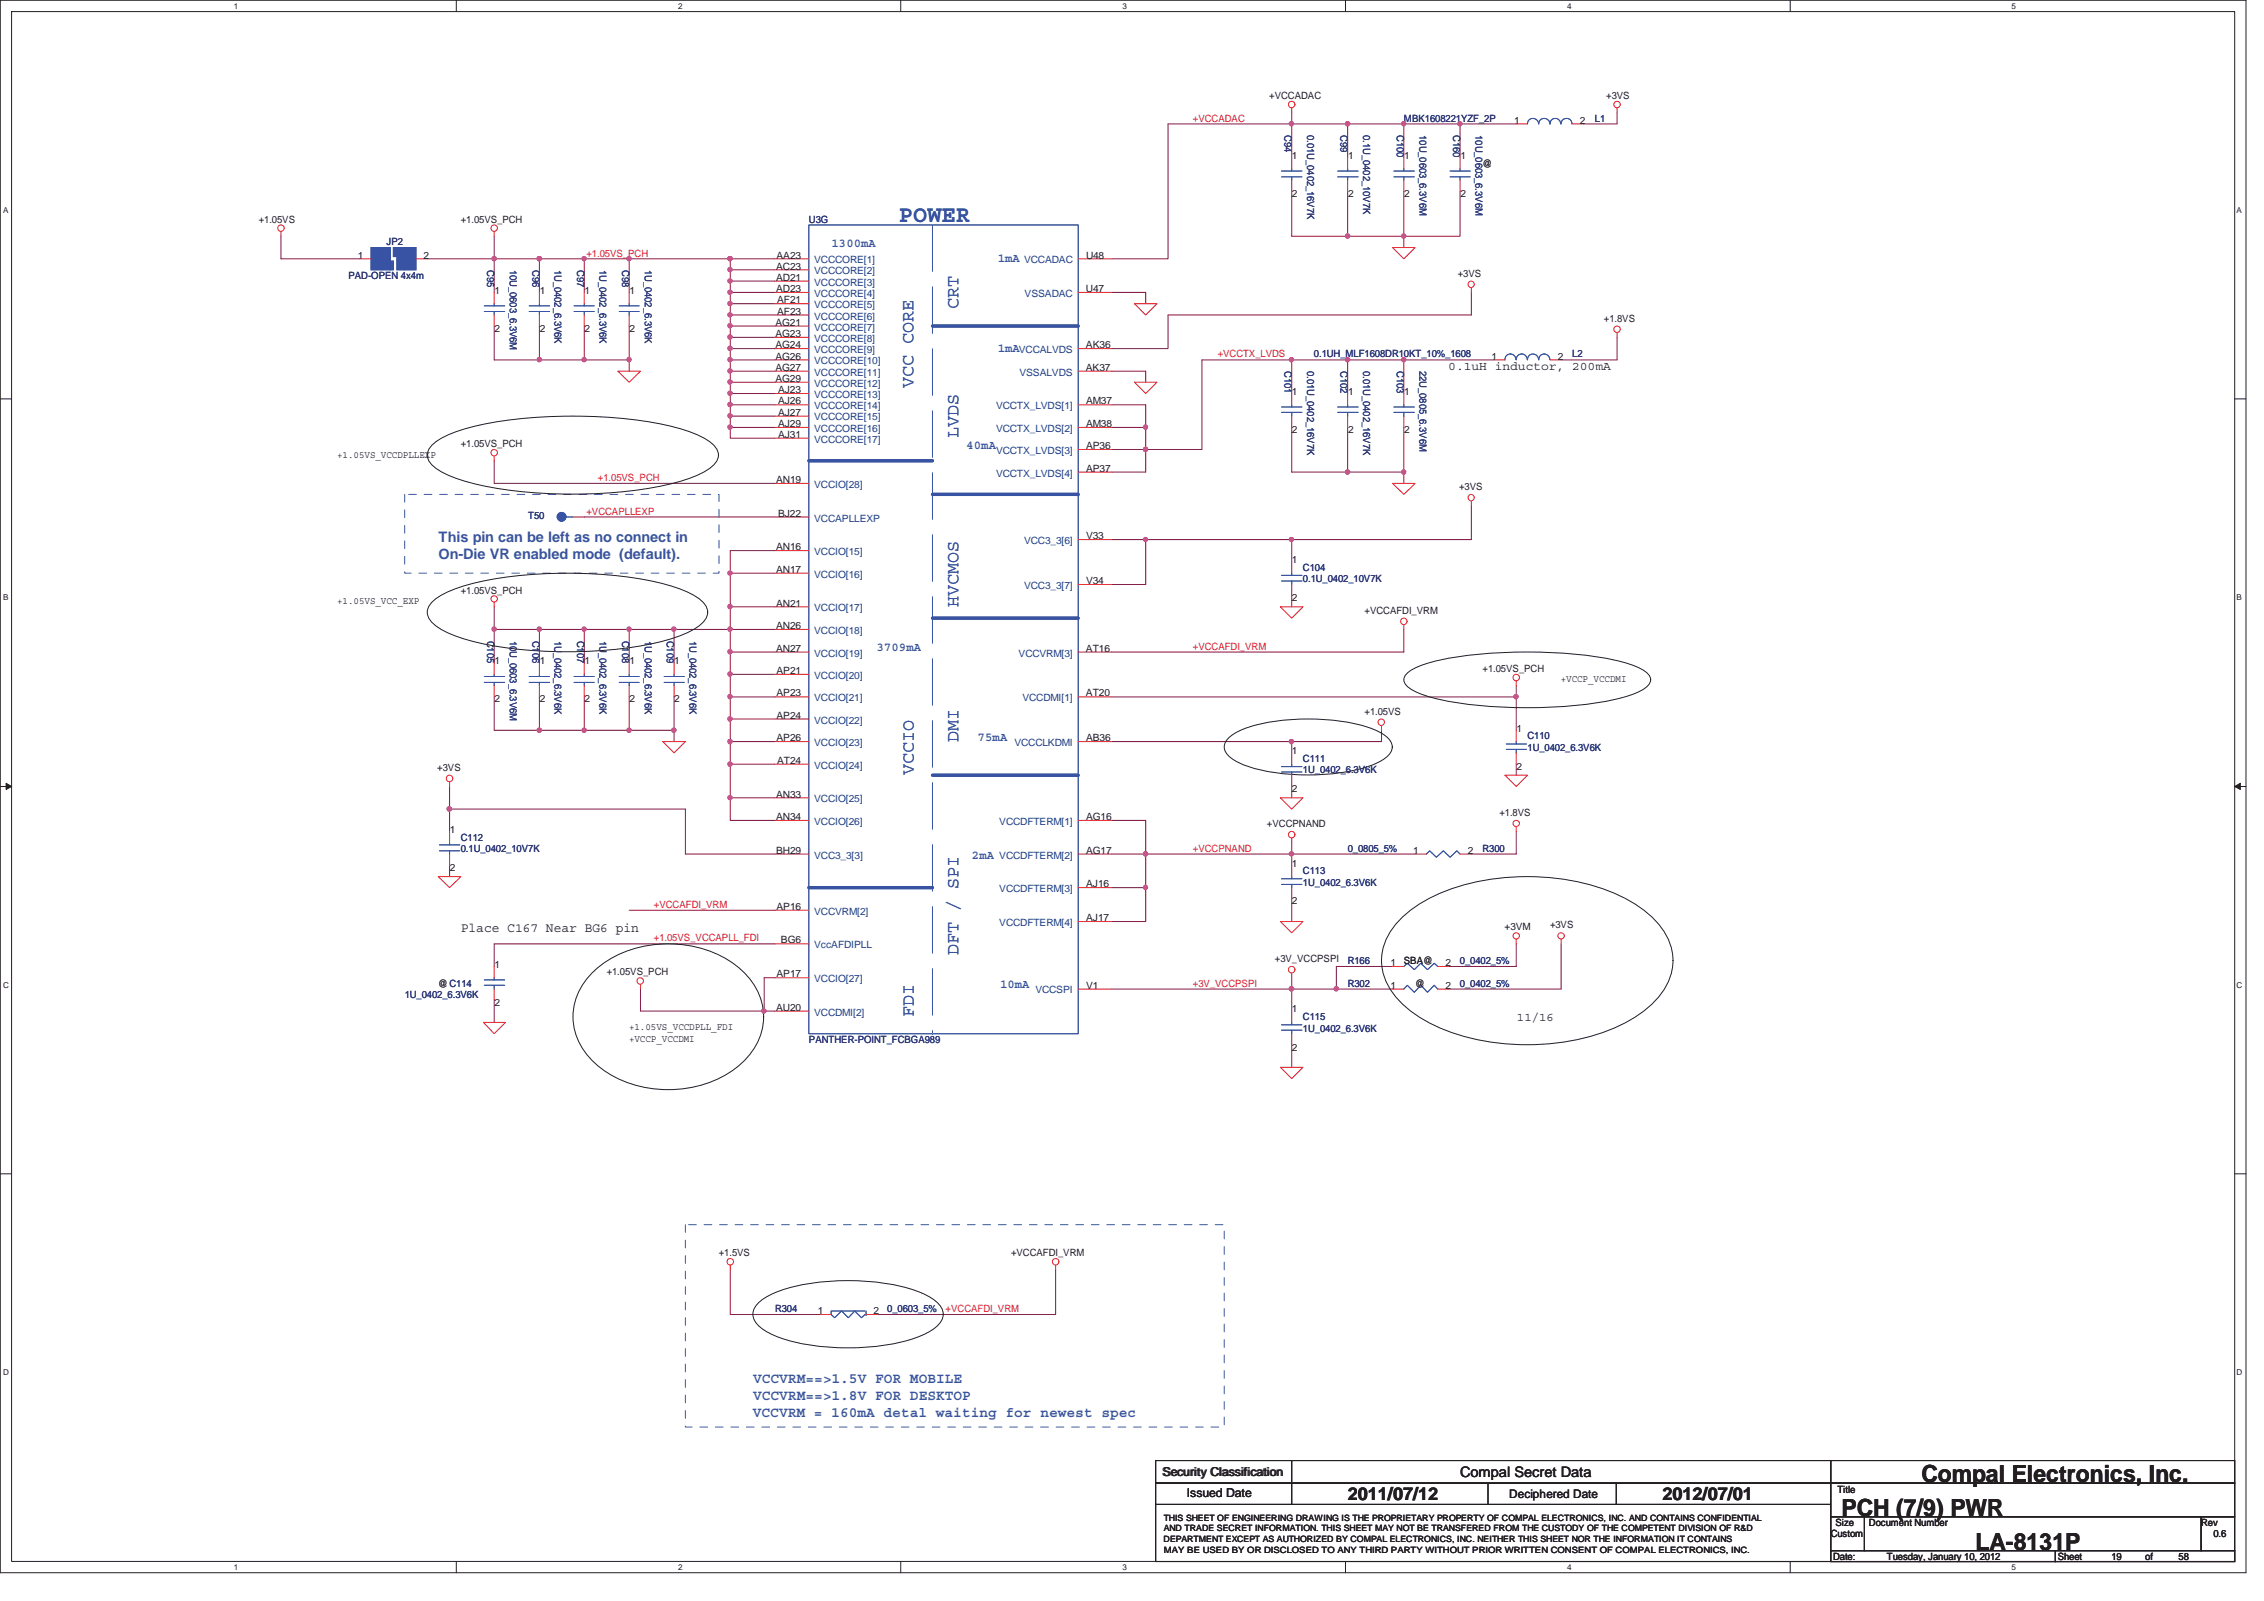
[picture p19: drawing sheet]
<svg xmlns="http://www.w3.org/2000/svg" width="297mm" height="210mm" viewBox="0 0 297 210" stroke-linecap="round" stroke-linejoin="round" font-family="sans-serif">
<defs><g id="words">
<text font-size="3.1" fill="#3953a4" x="117.9" y="29.2">POWER</text>
<g font-size="3.1" fill="#231f20">
<text x="252.1" y="194.4">Compal Electronics, Inc.</text>
<text x="241.6" y="198.9">PCH (7/9) PWR</text>
<text x="259.2" y="203.3">LA-8131P</text>
</g>
<g font-size="2.3" fill="#3953a4">
<text x="125.8" y="40.6" transform="rotate(-90 125.8 40.6)">CRT</text>
<text x="119.9" y="50.9" transform="rotate(-90 119.9 50.9)">VCC CORE</text>
<text x="125.8" y="57.5" transform="rotate(-90 125.8 57.5)">LVDS</text>
<text x="125.8" y="79.6" transform="rotate(-90 125.8 79.6)">HVCMOS</text>
<text x="119.9" y="101.7" transform="rotate(-90 119.9 101.7)">VCCIO</text>
<text x="125.8" y="97.3" transform="rotate(-90 125.8 97.3)">DMI</text>
<text x="125.8" y="125.3" transform="rotate(-90 125.8 125.3)">DFT / SPI</text>
<text x="119.9" y="133.4" transform="rotate(-90 119.9 133.4)">FDI</text>
</g>
<g font-size="2.3" fill="#231f20">
<text x="176.8" y="196.7">2011/07/12</text>
<text x="218.1" y="196.7">2012/07/01</text>
</g>
<g font-size="1.9" fill="#3953a4">
<text x="57.5" y="71.1">This pin can be left as no connect in</text>
<text x="57.5" y="73.4">On-Die VR enabled mode (default).</text>
<text x="98.8" y="185.8">VCCVRM = 160mA detal waiting for newest spec</text>
<text x="98.8" y="181.4">VCCVRM==&gt;1.5V FOR MOBILE</text>
<text x="98.8" y="183.6">VCCVRM==&gt;1.8V FOR DESKTOP</text>
</g>
<text font-size="1.9" fill="#231f20" x="191.6" y="193.7">Compal Secret Data</text>
<text font-size="1.7" fill="#231f20" x="60.5" y="122.2">Place C167 Near BG6 pin</text>
<g font-size="1.6" fill="#3953a4">
<text x="109.1" y="32.3">1300mA</text>
<text x="130.9" y="34.4">1mA</text>
<text x="130.9" y="46.2">1mA</text>
<text x="126.8" y="58.9">40mA</text>
<text x="115" y="85.4">3709mA</text>
<text x="128.3" y="97.2">75mA</text>
<text x="127.5" y="112.7">2mA</text>
<text x="131.2" y="129.6">10mA</text>
</g>
<g font-size="1.6" fill="#231f20">
<text x="190" y="48.5">0.1uH inductor, 200mA</text>
<text x="199" y="133.9">11/16</text>
<text x="152.5" y="193.6">Security Classification</text>
<text x="155.7" y="196.4">Issued Date</text>
<text x="198" y="196.5">Deciphered Date</text>
</g>
<g font-size="1.3" fill="#ed2024">
<text x="156.5" y="16">+VCCADAC</text>
<text x="76.9" y="33.7">+1.05VS_PCH</text>
<text x="159.8" y="46.9">+VCCTX_LVDS</text>
<text x="78.5" y="63.1">+1.05VS_PCH</text>
<text x="76.9" y="67.5">+VCCAPLLEXP</text>
<text x="156.5" y="85.2">+VCCAFDI_VRM</text>
<text x="156.5" y="111.7">+VCCPNAND</text>
<text x="85.8" y="119.1">+VCCAFDI_VRM</text>
<text x="85.8" y="123.5">+1.05VS_VCCAPLL_FDI</text>
<text x="156.5" y="129.4">+3V_VCCPSPI</text>
<text x="124.1" y="172.1">+VCCAFDI_VRM</text>
</g>
<g font-size="1.3" fill="#231f20">
<text x="166.5" y="13">+VCCADAC</text>
<text x="198.7" y="16.2">1</text>
<text x="207.3" y="16.2">2</text>
<text x="210.7" y="13">+3VS</text>
<text x="169.5" y="20.8">1</text>
<text x="176.9" y="20.8">1</text>
<text x="184.2" y="20.8">1</text>
<text x="191.6" y="20.8">1</text>
<text x="194.5" y="21.8">@</text>
<text x="33.9" y="29.2">+1.05VS</text>
<text x="60.5" y="29.2">+1.05VS_PCH</text>
<text x="169.5" y="25.8">2</text>
<text x="176.9" y="25.8">2</text>
<text x="184.2" y="25.8">2</text>
<text x="191.6" y="25.8">2</text>
<text x="47" y="33.9">1</text>
<text x="55.6" y="33.9">2</text>
<text x="101.8" y="35.4">AC23</text>
<text x="101.9" y="33.9">AA23</text>
<text x="142.5" y="33.9">U48</text>
<text x="64.9" y="38.5">1</text>
<text x="70.8" y="38.5">1</text>
<text x="76.7" y="38.5">1</text>
<text x="82.6" y="38.5">1</text>
<text x="101.8" y="36.8">AD21</text>
<text x="101.8" y="38.3">AD23</text>
<text x="102" y="39.8">AF21</text>
<text x="102" y="41.3">AF23</text>
<text x="142.5" y="38.3">U47</text>
<text x="191.3" y="36.3">+3VS</text>
<text x="64.9" y="43.5">2</text>
<text x="70.8" y="43.5">2</text>
<text x="76.7" y="43.5">2</text>
<text x="82.6" y="43.5">2</text>
<text x="101.7" y="42.7">AG21</text>
<text x="101.7" y="44.2">AG23</text>
<text x="101.7" y="45.7">AG24</text>
<text x="101.7" y="47.2">AG26</text>
<text x="142.5" y="45.7">AK36</text>
<text x="195.7" y="47.2">1</text>
<text x="204.4" y="47.2">2</text>
<text x="210.4" y="42.2">+1.8VS</text>
<text x="101.7" y="48.7">AG27</text>
<text x="101.7" y="50.1">AG29</text>
<text x="102.1" y="51.5">AJ23</text>
<text x="102.1" y="53">AJ26</text>
<text x="142.5" y="48.7">AK37</text>
<text x="142.5" y="53">AM37</text>
<text x="169.5" y="51.8">1</text>
<text x="176.9" y="51.8">1</text>
<text x="184.2" y="51.8">1</text>
<text x="60.5" y="58.7">+1.05VS_PCH</text>
<text x="102.1" y="54.5">AJ27</text>
<text x="102.1" y="56">AJ29</text>
<text x="102.1" y="57.4">AJ31</text>
<text x="142.5" y="56">AM38</text>
<text x="142.5" y="58.9">AP36</text>
<text x="169.5" y="56.8">2</text>
<text x="176.9" y="56.8">2</text>
<text x="184.2" y="56.8">2</text>
<text x="44.2" y="60">+1.05VS_VCCDPLLEXP</text>
<text x="101.8" y="63.4">AN19</text>
<text x="142.5" y="61.9">AP37</text>
<text x="191.4" y="64.3">+3VS</text>
<text x="102.1" y="67.8">BJ22</text>
<text x="142.5" y="70.7">V33</text>
<text x="60.5" y="77.9">+1.05VS_PCH</text>
<text x="101.8" y="72.2">AN16</text>
<text x="101.8" y="75.1">AN17</text>
<text x="142.5" y="76.6">V34</text>
<text x="169.5" y="73.9">1</text>
<text x="44.2" y="79.2">+1.05VS_VCC_EXP</text>
<text x="101.8" y="79.6">AN21</text>
<text x="101.8" y="82.5">AN26</text>
<text x="169.5" y="78.8">2</text>
<text x="179" y="80.5">+VCCAFDI_VRM</text>
<text x="64.9" y="87.1">1</text>
<text x="70.8" y="87.1">1</text>
<text x="76.7" y="87.1">1</text>
<text x="82.6" y="87.1">1</text>
<text x="88.5" y="87.1">1</text>
<text x="101.8" y="85.5">AN27</text>
<text x="101.9" y="88.4">AP21</text>
<text x="142.5" y="85.5">AT16</text>
<text x="194.5" y="88.1">+1.05VS_PCH</text>
<text x="204.8" y="89.5">+VCCP_VCCDMI</text>
<text x="64.9" y="92.1">2</text>
<text x="70.8" y="92.1">2</text>
<text x="76.7" y="92.1">2</text>
<text x="82.6" y="92.1">2</text>
<text x="88.5" y="92.1">2</text>
<text x="101.9" y="91.3">AP23</text>
<text x="101.9" y="94.3">AP24</text>
<text x="142.5" y="91.3">AT20</text>
<text x="179" y="93.8">+1.05VS</text>
<text x="199" y="96">1</text>
<text x="57.4" y="101.1">+3VS</text>
<text x="101.9" y="97.2">AP26</text>
<text x="102" y="100.2">AT24</text>
<text x="142.5" y="97.2">AB36</text>
<text x="169.5" y="98.9">1</text>
<text x="199" y="101">2</text>
<text x="101.8" y="104.6">AN33</text>
<text x="101.8" y="107.6">AN34</text>
<text x="142.5" y="107.6">AG16</text>
<text x="169.5" y="103.9">2</text>
<text x="196.7" y="107">+1.8VS</text>
<text x="59" y="109.2">1</text>
<text x="101.8" y="112">BH29</text>
<text x="142.5" y="112">AG17</text>
<text x="166.2" y="108.5">+VCCPNAND</text>
<text x="169.5" y="113.7">1</text>
<text x="185.4" y="112">1</text>
<text x="192.6" y="112">2</text>
<text x="59" y="114.2">2</text>
<text x="101.9" y="119.3">AP16</text>
<text x="142.5" y="116.4">AJ16</text>
<text x="169.5" y="118.6">2</text>
<text x="102.5" y="123.7">BG6</text>
<text x="142.5" y="120.8">AJ17</text>
<text x="197.4" y="122">+3VM</text>
<text x="203.4" y="121.7">+3VS</text>
<text x="57.5" y="129.4">@C114</text>
<text x="64.9" y="126.9">1</text>
<text x="64.9" y="131.9">2</text>
<text x="79.6" y="127.9">+1.05VS_PCH</text>
<text x="101.9" y="128.2">AP17</text>
<text x="142.5" y="129.6">V1</text>
<text x="167.3" y="126.2">+3V_VCCPSPI</text>
<text x="182.4" y="126.7">1</text>
<text x="182.4" y="129.6">1</text>
<text x="184.2" y="126.4">SBA@</text>
<text x="185.7" y="129.4">@</text>
<text x="189.6" y="126.7">2</text>
<text x="189.6" y="129.6">2</text>
<text x="82.5" y="135.1">+1.05VS_VCCDPLL_FDI</text>
<text x="82.5" y="136.6">+VCCP_VCCDMI</text>
<text x="101.8" y="132.6">AU20</text>
<text x="169.5" y="132.8">1</text>
<text x="169.5" y="137.8">2</text>
<text x="94.3" y="164.8">+1.5VS</text>
<text x="132.6" y="164.8">+VCCAFDI_VRM</text>
<text x="107.3" y="172.4">1</text>
<text x="114.6" y="172.4">2</text>
<text x="241.1" y="195.8">Title</text>
<text x="240.2" y="201.6">Custom</text>
<text x="240.8" y="200.1">Size</text>
<text x="245.2" y="200.1">Document Number</text>
<text x="288.8" y="200.1">Rev</text>
<text x="290.4" y="201.6">0.6</text>
<text x="240.5" y="204.6">Date:</text>
<text x="247.6" y="204.5">Tuesday, January 10, 2012</text>
<text x="270" y="204.6">Sheet</text>
<text x="277" y="204.5">19</text>
<text x="281.4" y="204.5">of</text>
<text x="285.8" y="204.5">58</text>
</g>
<g font-size="1.3" fill="#282973">
<text x="168.5" y="17.7" transform="rotate(90 168.5 17.7)">C94</text>
<text x="171.5" y="17.7" transform="rotate(90 171.5 17.7)">0.01U_0402_16V7K</text>
<text x="175.9" y="17.7" transform="rotate(90 175.9 17.7)">C99</text>
<text x="178.9" y="17.7" transform="rotate(90 178.9 17.7)">0.1U_0402_10V7K</text>
<text x="183.3" y="17.7" transform="rotate(90 183.3 17.7)">C100</text>
<text x="184.2" y="16">MBK1608221YZF_2P</text>
<text x="186.2" y="17.7" transform="rotate(90 186.2 17.7)">10U_0603_6.3V6M</text>
<text x="190.6" y="17.7" transform="rotate(90 190.6 17.7)">C160</text>
<text x="193.6" y="17.7" transform="rotate(90 193.6 17.7)">10U_0603_6.3V6M</text>
<text x="209.3" y="16">L1</text>
<text x="106.1" y="29.2">U3G</text>
<text x="50.7" y="32.2">JP2</text>
<text x="63.9" y="35.4" transform="rotate(90 63.9 35.4)">C95</text>
<text x="66.9" y="35.4" transform="rotate(90 66.9 35.4)">10U_0603_6.3V6M</text>
<text x="69.8" y="35.4" transform="rotate(90 69.8 35.4)">C96</text>
<text x="72.8" y="35.4" transform="rotate(90 72.8 35.4)">1U_0402_6.3V6K</text>
<text x="75.7" y="35.4" transform="rotate(90 75.7 35.4)">C97</text>
<text x="78.7" y="35.4" transform="rotate(90 78.7 35.4)">1U_0402_6.3V6K</text>
<text x="81.6" y="35.4" transform="rotate(90 81.6 35.4)">C98</text>
<text x="84.6" y="35.4" transform="rotate(90 84.6 35.4)">1U_0402_6.3V6K</text>
<text x="45.7" y="36.6">PAD-OPEN 4x4m</text>
<text x="172.4" y="46.9">0.1UH_MLF1608DR10KT_10%_1608</text>
<text x="206.3" y="46.9">L2</text>
<text x="168.5" y="48.7" transform="rotate(90 168.5 48.7)">C101</text>
<text x="171.5" y="48.7" transform="rotate(90 171.5 48.7)">0.01U_0402_16V7K</text>
<text x="175.9" y="48.7" transform="rotate(90 175.9 48.7)">C102</text>
<text x="178.9" y="48.7" transform="rotate(90 178.9 48.7)">0.01U_0402_16V7K</text>
<text x="183.3" y="48.7" transform="rotate(90 183.3 48.7)">C103</text>
<text x="186.2" y="48.7" transform="rotate(90 186.2 48.7)">22U_0805_6.3V6M</text>
<text x="69.3" y="68.1">T50</text>
<text x="171" y="74.9">C104</text>
<text x="171" y="76.4">0.1U_0402_10V7K</text>
<text x="63.9" y="84" transform="rotate(90 63.9 84)">C105</text>
<text x="66.9" y="84" transform="rotate(90 66.9 84)">10U_0603_6.3V6M</text>
<text x="69.8" y="84" transform="rotate(90 69.8 84)">C106</text>
<text x="72.8" y="84" transform="rotate(90 72.8 84)">1U_0402_6.3V6K</text>
<text x="75.7" y="84" transform="rotate(90 75.7 84)">C107</text>
<text x="78.7" y="84" transform="rotate(90 78.7 84)">1U_0402_6.3V6K</text>
<text x="81.6" y="84" transform="rotate(90 81.6 84)">C108</text>
<text x="84.6" y="84" transform="rotate(90 84.6 84)">1U_0402_6.3V6K</text>
<text x="87.5" y="84" transform="rotate(90 87.5 84)">C109</text>
<text x="90.5" y="84" transform="rotate(90 90.5 84)">1U_0402_6.3V6K</text>
<text x="171" y="99.9">C111</text>
<text x="171" y="101.4">1U_0402_6.3V6K</text>
<text x="200.4" y="97">C110</text>
<text x="200.4" y="98.5">1U_0402_6.3V6K</text>
<text x="60.5" y="110.2">C112</text>
<text x="60.5" y="111.7">0.1U_0402_10V7K</text>
<text x="176.8" y="111.7">0_0805_5%</text>
<text x="194.5" y="111.7">R300</text>
<text x="171" y="114.7">C113</text>
<text x="171" y="116.2">1U_0402_6.3V6K</text>
<text x="53.1" y="130.9">1U_0402_6.3V6K</text>
<text x="176.8" y="126.4">R166</text>
<text x="176.8" y="129.4">R302</text>
<text x="191.5" y="126.4">0_0402_5%</text>
<text x="191.5" y="129.4">0_0402_5%</text>
<text x="106.1" y="136.8">PANTHER-POINT_FCBGA989</text>
<text x="171" y="133.8">C115</text>
<text x="171" y="135.3">1U_0402_6.3V6K</text>
<text x="101.7" y="172.1">R304</text>
<text x="116.4" y="172.1">0_0603_5%</text>
</g>
<g font-size="1.3" fill="#1d437e">
<text x="106.8" y="34.5">VCCCORE[1]</text>
<text x="106.8" y="36">VCCCORE[2]</text>
<text x="134.4" y="34.5">VCCADAC</text>
<text x="106.8" y="37.5">VCCCORE[3]</text>
<text x="106.8" y="39">VCCCORE[4]</text>
<text x="106.8" y="40.4">VCCCORE[5]</text>
<text x="106.8" y="41.9">VCCCORE[6]</text>
<text x="134.4" y="39">VSSADAC</text>
<text x="106.8" y="43.4">VCCCORE[7]</text>
<text x="106.8" y="44.8">VCCCORE[8]</text>
<text x="106.8" y="46.3">VCCCORE[9]</text>
<text x="106.8" y="47.8">VCCCORE[10]</text>
<text x="133.7" y="46.3">VCCALVDS</text>
<text x="106.8" y="49.3">VCCCORE[11]</text>
<text x="106.8" y="50.7">VCCCORE[12]</text>
<text x="106.8" y="52.2">VCCCORE[13]</text>
<text x="106.8" y="53.7">VCCCORE[14]</text>
<text x="130.7" y="53.7">VCCTX_LVDS[1]</text>
<text x="133.7" y="49.3">VSSALVDS</text>
<text x="106.8" y="55.1">VCCCORE[15]</text>
<text x="106.8" y="56.6">VCCCORE[16]</text>
<text x="106.8" y="58.1">VCCCORE[17]</text>
<text x="130.7" y="56.6">VCCTX_LVDS[2]</text>
<text x="130.7" y="59.6">VCCTX_LVDS[3]</text>
<text x="106.8" y="64">VCCIO[28]</text>
<text x="130.7" y="62.5">VCCTX_LVDS[4]</text>
<text x="106.8" y="68.4">VCCAPLLEXP</text>
<text x="134.4" y="71.4">VCC3_3[6]</text>
<text x="106.8" y="72.8">VCCIO[15]</text>
<text x="106.8" y="75.8">VCCIO[16]</text>
<text x="134.4" y="77.3">VCC3_3[7]</text>
<text x="106.8" y="80.2">VCCIO[17]</text>
<text x="106.8" y="83.2">VCCIO[18]</text>
<text x="106.8" y="86.1">VCCIO[19]</text>
<text x="106.8" y="89">VCCIO[20]</text>
<text x="133.6" y="86.1">VCCVRM[3]</text>
<text x="106.8" y="92">VCCIO[21]</text>
<text x="106.8" y="94.9">VCCIO[22]</text>
<text x="134.1" y="92">VCCDMI[1]</text>
<text x="106.8" y="97.9">VCCIO[23]</text>
<text x="106.8" y="100.8">VCCIO[24]</text>
<text x="133.1" y="97.9">VCCCLKDMI</text>
<text x="106.8" y="105.2">VCCIO[25]</text>
<text x="106.8" y="112.6">VCC3_3[3]</text>
<text x="106.8" y="108.2">VCCIO[26]</text>
<text x="131.1" y="112.6">VCCDFTERM[2]</text>
<text x="131.1" y="108.2">VCCDFTERM[1]</text>
<text x="106.8" y="120">VCCVRM[2]</text>
<text x="131.1" y="117">VCCDFTERM[3]</text>
<text x="106.8" y="124.4">VccAFDIPLL</text>
<text x="131.1" y="121.5">VCCDFTERM[4]</text>
<text x="106.8" y="128.8">VCCIO[27]</text>
<text x="135.8" y="130.3">VCCSPI</text>
<text x="106.8" y="133.2">VCCDMI[2]</text>
</g>
<g font-size="1.1" fill="#231f20">
<text x="30.7" y="1.2">1</text>
<text x="89" y="1.2">2</text>
<text x="147.3" y="1.2">3</text>
<text x="205.6" y="1.2">4</text>
<text x="263.9" y="1.2">5</text>
<text x=".4" y="27.9">A</text>
<text x="293.4" y="27.9">A</text>
<text x=".4" y="78.7">B</text>
<text x="293.4" y="78.7">B</text>
<text x=".4" y="129.5">C</text>
<text x="293.4" y="129.5">C</text>
<text x=".4" y="180.3">D</text>
<text x="293.4" y="180.3">D</text>
<text x="152.7" y="202.2">DEPARTMENT EXCEPT AS AUTHORIZED BY COMPAL ELECTRONICS, INC. NEITHER THIS SHEET NOR THE INFORMATION IT CONTAINS</text>
<text x="152.7" y="200.8">AND TRADE SECRET INFORMATION. THIS SHEET MAY NOT BE TRANSFERED FROM THE CUSTODY OF THE COMPETENT DIVISION OF R&amp;D</text>
<text x="152.7" y="203.6">MAY BE USED BY OR DISCLOSED TO ANY THIRD PARTY WITHOUT PRIOR WRITTEN CONSENT OF COMPAL ELECTRONICS, INC.</text>
<text x="152.7" y="199.4">THIS SHEET OF ENGINEERING DRAWING IS THE PROPRIETARY PROPERTY OF COMPAL ELECTRONICS, INC. AND CONTAINS CONFIDENTIAL</text>
<text x="30.7" y="206">1</text>
<text x="89" y="206">2</text>
<text x="147.3" y="206">3</text>
<text x="205.6" y="206">4</text>
<text x="263.9" y="206">5</text>
</g>
</g></defs>
<path d="M0 0h294.7v206.3h-294.7zM1.5 1.5h291.7v203.3h-291.7z" fill="none" stroke="#231f20" stroke-width=".13"/>
<g fill="#fff">
<path d="M30.7 .2h.6v1.2h-.6z"/>
<path d="M30.7 205h.6v1.2h-.6z"/>
</g>
<path d="M59.9 0v1.5M59.9 204.8v1.5" fill="none" stroke="#231f20" stroke-width=".13"/>
<g fill="#fff">
<path d="M89 .2h.6v1.2h-.6z"/>
<path d="M89 205h.6v1.2h-.6z"/>
</g>
<path d="M118.2 0v1.5M118.2 204.8v1.5" fill="none" stroke="#231f20" stroke-width=".13"/>
<g fill="#fff">
<path d="M147.4 .2h.5v1.2h-.5z"/>
<path d="M147.4 205h.5v1.2h-.5z"/>
</g>
<path d="M176.5 0v1.5M176.5 204.8v1.5" fill="none" stroke="#231f20" stroke-width=".13"/>
<g fill="#fff">
<path d="M205.7 .2h.6v1.2h-.6z"/>
<path d="M205.7 205h.6v1.2h-.6z"/>
</g>
<path d="M234.9 0v1.5M234.9 204.8v1.5" fill="none" stroke="#231f20" stroke-width=".13"/>
<g fill="#fff">
<path d="M264 .2h.6v1.2h-.6z"/>
<path d="M264 205h.6v1.2h-.6z"/>
<path d="M.4 26.9h.7v1.2h-.7z"/>
<path d="M293.6 26.9h.7v1.2h-.7z"/>
<path d="M.4 77.7h.7v1.2h-.7z"/>
<path d="M293.6 77.7h.7v1.2h-.7z"/>
</g>
<path d="M0 52.3h1.5M293.2 52.3h1.5" fill="none" stroke="#231f20" stroke-width=".13"/>
<g fill="#fff">
<path d="M.4 128.6h.8v1.1h-.8z"/>
<path d="M293.6 128.6h.7v1.1h-.7z"/>
</g>
<path d="M0 103.2h1.5M293.2 103.2h1.5" fill="none" stroke="#231f20" stroke-width=".13"/>
<path d="M.8 102.7l.7 .5-.7 .3z" fill="#231f20"/>
<path d="M.8 102.7l.7 .5-.7 .3z" fill="none" stroke="#231f20" stroke-width=".13"/>
<path d="M293.2 103.2l.7-.5v.8z" fill="#231f20"/>
<path d="M293.2 103.2l.7-.5v.8z" fill="none" stroke="#231f20" stroke-width=".13"/>
<g fill="#fff">
<path d="M.4 179.4h.8v1.1h-.8z"/>
<path d="M293.6 179.4h.7v1.1h-.7z"/>
</g>
<path d="M0 154h1.5M293.2 154h1.5" fill="none" stroke="#231f20" stroke-width=".13"/>
<path d="M198.9 89.9v1.5h-53M190.1 129.7h14.7" fill="none" stroke="#7f1442" stroke-width=".13"/>
<circle cx="198.9" cy="91.4" r=".29" fill="#b9529f"/>
<circle cx="198.9" cy="91.4" r=".29" fill="none" stroke="#b9529f" stroke-width=".13"/>
<path d="M145.9 97.3h23.6" fill="none" stroke="#7f1442" stroke-width=".13"/>
<circle cx="169.4" cy="97.3" r=".29" fill="#b9529f"/>
<circle cx="169.4" cy="97.3" r=".29" fill="none" stroke="#b9529f" stroke-width=".13"/>
<path d="M145.9 38.4h4.4v1.4M145.9 48.7h4.4v1.4M145.9 53.1h4.4M145.9 56.1h4.4M193 66.3v4.5h-23.5M169.5 97.3v1.4M184.2 82.6v2.9h-38.3M198.9 91.4v4.4M169.5 128.2v1.5" fill="none" stroke="#7f1442" stroke-width=".13"/>
<circle cx="150.3" cy="56" r=".28" fill="#b9529f"/>
<circle cx="150.3" cy="56" r=".28" fill="none" stroke="#b9529f" stroke-width=".13"/>
<path d="M145.9 59h4.4M145.9 61.9h4.4" fill="none" stroke="#7f1442" stroke-width=".13"/>
<circle cx="150.3" cy="58.9" r=".29" fill="#b9529f"/>
<circle cx="150.3" cy="58.9" r=".29" fill="none" stroke="#b9529f" stroke-width=".13"/>
<path d="M145.9 70.8h4.4v5.9h-4.4M150.3 70.8h19.2" fill="none" stroke="#7f1442" stroke-width=".13"/>
<circle cx="169.4" cy="70.7" r=".28" fill="#b9529f"/>
<circle cx="169.4" cy="70.7" r=".28" fill="none" stroke="#b9529f" stroke-width=".13"/>
<circle cx="150.3" cy="70.7" r=".28" fill="#b9529f"/>
<circle cx="150.3" cy="70.7" r=".28" fill="none" stroke="#b9529f" stroke-width=".13"/>
<path d="M169.5 70.8v2.9M145.9 116.4h4.4M145.9 107.6h4.4v4.4h-4.4M145.9 129.7h23.6M145.9 120.9h4.4" fill="none" stroke="#7f1442" stroke-width=".13"/>
<circle cx="169.4" cy="129.7" r=".29" fill="#b9529f"/>
<circle cx="169.4" cy="129.7" r=".29" fill="none" stroke="#b9529f" stroke-width=".13"/>
<path d="M169.5 97.3h11.8M150.3 116.4v4.5M169.5 117.9v3M169.5 112v1.5M193 112h5.9M169.5 137.1v2.9M169.5 129.7v2.9" fill="none" stroke="#7f1442" stroke-width=".13"/>
<circle cx="150.3" cy="116.4" r=".28" fill="#b9529f"/>
<circle cx="150.3" cy="116.4" r=".28" fill="none" stroke="#b9529f" stroke-width=".13"/>
<path d="M150.3 112v4.4" fill="none" stroke="#7f1442" stroke-width=".13"/>
<circle cx="150.3" cy="112" r=".28" fill="#b9529f"/>
<circle cx="150.3" cy="112" r=".28" fill="none" stroke="#b9529f" stroke-width=".13"/>
<path d="M150.3 59h7.4M150.3 59v2.9M150.3 53.1v5.9M204.8 123.8v5.9" fill="none" stroke="#7f1442" stroke-width=".13"/>
<circle cx="150.3" cy="58.9" r=".29" fill="#b9529f"/>
<circle cx="150.3" cy="58.9" r=".29" fill="none" stroke="#b9529f" stroke-width=".13"/>
<path d="M176.8 16.3h7.4M181.3 95.8v1.5M198.9 109v3M95.8 166.5v5.9h11.8M138.5 166.5v5.9" fill="none" stroke="#7f1442" stroke-width=".13"/>
<circle cx="176.8" cy="16.2" r=".29" fill="#b9529f"/>
<circle cx="176.8" cy="16.2" r=".29" fill="none" stroke="#b9529f" stroke-width=".13"/>
<path d="M191.6 16.3h7.3" fill="none" stroke="#7f1442" stroke-width=".13"/>
<circle cx="191.5" cy="16.2" r=".28" fill="#b9529f"/>
<circle cx="191.5" cy="16.2" r=".28" fill="none" stroke="#b9529f" stroke-width=".13"/>
<path d="M169.5 16.3h7.3v4.4M184.2 16.3v4.4" fill="none" stroke="#7f1442" stroke-width=".13"/>
<circle cx="169.4" cy="16.2" r=".29" fill="#b9529f"/>
<circle cx="169.4" cy="16.2" r=".29" fill="none" stroke="#b9529f" stroke-width=".13"/>
<path d="M169.5 14.8v5.9M212.2 14.8v1.5h-4.4M169.5 25.1v5.9h7.3M176.8 25.1v5.9h7.4" fill="none" stroke="#7f1442" stroke-width=".13"/>
<circle cx="176.8" cy="31" r=".29" fill="#b9529f"/>
<circle cx="176.8" cy="31" r=".29" fill="none" stroke="#b9529f" stroke-width=".13"/>
<path d="M184.2 31v1.5" fill="none" stroke="#7f1442" stroke-width=".13"/>
<circle cx="184.2" cy="31" r=".28" fill="#b9529f"/>
<circle cx="184.2" cy="31" r=".28" fill="none" stroke="#b9529f" stroke-width=".13"/>
<path d="M169.5 16.3h-16.3v17.6h-7.3M184.2 25.1v5.9M193 38.4v2.9h-39.8v4.4h-7.3M184.2 47.2h11.8" fill="none" stroke="#7f1442" stroke-width=".13"/>
<circle cx="184.1" cy="47.2" r=".28" fill="#b9529f"/>
<circle cx="184.1" cy="47.2" r=".28" fill="none" stroke="#b9529f" stroke-width=".13"/>
<path d="M184.2 47.2v4.4M184.2 56.1v5.8" fill="none" stroke="#7f1442" stroke-width=".13"/>
<circle cx="184.1" cy="61.9" r=".29" fill="#b9529f"/>
<circle cx="184.1" cy="61.9" r=".29" fill="none" stroke="#b9529f" stroke-width=".13"/>
<path d="M176.8 47.2h7.4" fill="none" stroke="#7f1442" stroke-width=".13"/>
<circle cx="176.8" cy="47.2" r=".29" fill="#b9529f"/>
<circle cx="176.8" cy="47.2" r=".29" fill="none" stroke="#b9529f" stroke-width=".13"/>
<path d="M169.5 47.2h7.3v4.4" fill="none" stroke="#7f1442" stroke-width=".13"/>
<circle cx="169.4" cy="47.2" r=".29" fill="#b9529f"/>
<circle cx="169.4" cy="47.2" r=".29" fill="none" stroke="#b9529f" stroke-width=".13"/>
<path d="M169.5 56.1v5.8h14.7M169.5 51.6v-4.4h-11.8v11.8M212.2 44.2v3h-7.4" fill="none" stroke="#7f1442" stroke-width=".13"/>
<circle cx="176.8" cy="61.9" r=".3" fill="#b9529f"/>
<circle cx="176.8" cy="61.9" r=".3" fill="none" stroke="#b9529f" stroke-width=".13"/>
<path d="M176.8 56.1v5.8M169.5 78.1v1.5M169.5 103.2v1.4M169.5 112h16.2M198.9 100.2v1.5" fill="none" stroke="#7f1442" stroke-width=".13"/>
<circle cx="169.4" cy="112" r=".28" fill="#b9529f"/>
<circle cx="169.4" cy="112" r=".28" fill="none" stroke="#b9529f" stroke-width=".13"/>
<path d="M82.5 42.8v4.4M184.2 61.9v1.5M64.8 91.4v4.4M70.8 91.4v4.4M88.4 82.6h7.4M88.4 91.4v4.4M115.1 172.4h23.4" fill="none" stroke="#7f1442" stroke-width=".13"/>
<circle cx="88.4" cy="95.8" r=".29" fill="#b9529f"/>
<circle cx="88.4" cy="95.8" r=".29" fill="none" stroke="#b9529f" stroke-width=".13"/>
<path d="M82.5 82.6h5.9v4.4" fill="none" stroke="#7f1442" stroke-width=".13"/>
<circle cx="88.4" cy="82.5" r=".29" fill="#b9529f"/>
<circle cx="88.4" cy="82.5" r=".29" fill="none" stroke="#b9529f" stroke-width=".13"/>
<path d="M76.7 82.6h5.8v4.4" fill="none" stroke="#7f1442" stroke-width=".13"/>
<circle cx="82.5" cy="82.5" r=".28" fill="#b9529f"/>
<circle cx="82.5" cy="82.5" r=".28" fill="none" stroke="#b9529f" stroke-width=".13"/>
<path d="M70.8 82.6h5.9" fill="none" stroke="#7f1442" stroke-width=".13"/>
<circle cx="70.8" cy="82.5" r=".29" fill="#b9529f"/>
<circle cx="70.8" cy="82.5" r=".29" fill="none" stroke="#b9529f" stroke-width=".13"/>
<path d="M76.7 82.6v4.4" fill="none" stroke="#7f1442" stroke-width=".13"/>
<circle cx="76.6" cy="82.5" r=".28" fill="#b9529f"/>
<circle cx="76.6" cy="82.5" r=".28" fill="none" stroke="#b9529f" stroke-width=".13"/>
<path d="M64.8 82.6v4.4M70.8 82.6v4.4" fill="none" stroke="#7f1442" stroke-width=".13"/>
<circle cx="64.8" cy="82.5" r=".29" fill="#b9529f"/>
<circle cx="64.8" cy="82.5" r=".29" fill="none" stroke="#b9529f" stroke-width=".13"/>
<path d="M64.8 82.6h6M82.6 91.4v4.4h5.8" fill="none" stroke="#7f1442" stroke-width=".13"/>
<circle cx="82.5" cy="95.8" r=".29" fill="#b9529f"/>
<circle cx="82.5" cy="95.8" r=".29" fill="none" stroke="#b9529f" stroke-width=".13"/>
<path d="M70.8 95.8h5.9M76.7 91.4v4.4h5.8" fill="none" stroke="#7f1442" stroke-width=".13"/>
<circle cx="76.6" cy="95.8" r=".29" fill="#b9529f"/>
<circle cx="76.6" cy="95.8" r=".29" fill="none" stroke="#b9529f" stroke-width=".13"/>
<circle cx="70.8" cy="95.8" r=".3" fill="#b9529f"/>
<circle cx="70.8" cy="95.8" r=".3" fill="none" stroke="#b9529f" stroke-width=".13"/>
<path d="M64.8 95.8h6M88.4 95.8v1.5M59 106.1h30.9" fill="none" stroke="#7f1442" stroke-width=".13"/>
<circle cx="58.9" cy="106.1" r=".28" fill="#b9529f"/>
<circle cx="58.9" cy="106.1" r=".28" fill="none" stroke="#b9529f" stroke-width=".13"/>
<path d="M64.8 31v2.9h-8.7M64.8 60.4v3M59 103.2v5.8M89.9 106.1v5.9h11.8" fill="none" stroke="#7f1442" stroke-width=".13"/>
<circle cx="58.9" cy="106.1" r=".28" fill="#b9529f"/>
<circle cx="58.9" cy="106.1" r=".28" fill="none" stroke="#b9529f" stroke-width=".13"/>
<path d="M36.9 31v2.9h10.3M95.8 33.9h5.9M95.8 54.6h5.9M59 113.5v1.5" fill="none" stroke="#7f1442" stroke-width=".13"/>
<circle cx="95.8" cy="33.9" r=".29" fill="#b9529f"/>
<circle cx="95.8" cy="33.9" r=".29" fill="none" stroke="#b9529f" stroke-width=".13"/>
<path d="M101.7 53.1h-5.9v1.5" fill="none" stroke="#7f1442" stroke-width=".13"/>
<circle cx="95.8" cy="54.5" r=".29" fill="#b9529f"/>
<circle cx="95.8" cy="54.5" r=".29" fill="none" stroke="#b9529f" stroke-width=".13"/>
<circle cx="95.8" cy="53.1" r=".29" fill="#b9529f"/>
<circle cx="95.8" cy="53.1" r=".29" fill="none" stroke="#b9529f" stroke-width=".13"/>
<path d="M76.7 33.9v4.5M76.7 42.8v4.4M101.7 50.1h-5.9v1.5h5.9" fill="none" stroke="#7f1442" stroke-width=".13"/>
<circle cx="95.8" cy="50.1" r=".29" fill="#b9529f"/>
<circle cx="95.8" cy="50.1" r=".29" fill="none" stroke="#b9529f" stroke-width=".13"/>
<path d="M101.7 48.7h-5.9v1.4" fill="none" stroke="#7f1442" stroke-width=".13"/>
<circle cx="95.8" cy="48.6" r=".29" fill="#b9529f"/>
<circle cx="95.8" cy="48.6" r=".29" fill="none" stroke="#b9529f" stroke-width=".13"/>
<path d="M101.7 47.2h-5.9v1.5" fill="none" stroke="#7f1442" stroke-width=".13"/>
<circle cx="95.8" cy="47.2" r=".29" fill="#b9529f"/>
<circle cx="95.8" cy="47.2" r=".29" fill="none" stroke="#b9529f" stroke-width=".13"/>
<path d="M101.7 45.7h-5.9v1.5" fill="none" stroke="#7f1442" stroke-width=".13"/>
<circle cx="95.8" cy="45.7" r=".29" fill="#b9529f"/>
<circle cx="95.8" cy="45.7" r=".29" fill="none" stroke="#b9529f" stroke-width=".13"/>
<path d="M101.7 44.2h-5.9v1.5" fill="none" stroke="#7f1442" stroke-width=".13"/>
<circle cx="95.8" cy="44.2" r=".29" fill="#b9529f"/>
<circle cx="95.8" cy="44.2" r=".29" fill="none" stroke="#b9529f" stroke-width=".13"/>
<path d="M64.8 33.9h6" fill="none" stroke="#7f1442" stroke-width=".13"/>
<circle cx="70.8" cy="33.9" r=".29" fill="#b9529f"/>
<circle cx="70.8" cy="33.9" r=".29" fill="none" stroke="#b9529f" stroke-width=".13"/>
<circle cx="64.8" cy="33.9" r=".29" fill="#b9529f"/>
<circle cx="64.8" cy="33.9" r=".29" fill="none" stroke="#b9529f" stroke-width=".13"/>
<path d="M64.8 42.8v4.4M101.7 42.8h-5.9v1.4" fill="none" stroke="#7f1442" stroke-width=".13"/>
<circle cx="95.8" cy="42.7" r=".29" fill="#b9529f"/>
<circle cx="95.8" cy="42.7" r=".29" fill="none" stroke="#b9529f" stroke-width=".13"/>
<path d="M64.8 33.9v4.5M101.7 41.3h-5.9v1.5" fill="none" stroke="#7f1442" stroke-width=".13"/>
<circle cx="95.8" cy="41.3" r=".28" fill="#b9529f"/>
<circle cx="95.8" cy="41.3" r=".28" fill="none" stroke="#b9529f" stroke-width=".13"/>
<path d="M101.7 39.8h-5.9v1.5" fill="none" stroke="#7f1442" stroke-width=".13"/>
<circle cx="95.8" cy="39.8" r=".28" fill="#b9529f"/>
<circle cx="95.8" cy="39.8" r=".28" fill="none" stroke="#b9529f" stroke-width=".13"/>
<path d="M95.8 38.4h5.9" fill="none" stroke="#7f1442" stroke-width=".13"/>
<circle cx="95.8" cy="38.3" r=".28" fill="#b9529f"/>
<circle cx="95.8" cy="38.3" r=".28" fill="none" stroke="#b9529f" stroke-width=".13"/>
<path d="M95.8 38.4v1.4M101.7 35.4h-5.9v1.5h5.9" fill="none" stroke="#7f1442" stroke-width=".13"/>
<circle cx="95.8" cy="35.4" r=".29" fill="#b9529f"/>
<circle cx="95.8" cy="35.4" r=".29" fill="none" stroke="#b9529f" stroke-width=".13"/>
<path d="M95.8 54.6v1.5M76.7 67.8h25" fill="none" stroke="#7f1442" stroke-width=".13"/>
<circle cx="95.8" cy="56" r=".29" fill="#b9529f"/>
<circle cx="95.8" cy="56" r=".29" fill="none" stroke="#b9529f" stroke-width=".13"/>
<path d="M95.8 88.4v3h5.9M95.8 85.5h5.9" fill="none" stroke="#7f1442" stroke-width=".13"/>
<circle cx="95.8" cy="88.4" r=".29" fill="#b9529f"/>
<circle cx="95.8" cy="88.4" r=".29" fill="none" stroke="#b9529f" stroke-width=".13"/>
<path d="M95.8 91.4v2.9M95.8 88.4h5.9" fill="none" stroke="#7f1442" stroke-width=".13"/>
<circle cx="95.8" cy="91.4" r=".29" fill="#b9529f"/>
<circle cx="95.8" cy="91.4" r=".29" fill="none" stroke="#b9529f" stroke-width=".13"/>
<path d="M95.8 33.9v1.5" fill="none" stroke="#7f1442" stroke-width=".13"/>
<circle cx="95.8" cy="33.9" r=".29" fill="#b9529f"/>
<circle cx="95.8" cy="33.9" r=".29" fill="none" stroke="#b9529f" stroke-width=".13"/>
<path d="M95.8 79.6h5.9M95.8 82.6v2.9" fill="none" stroke="#7f1442" stroke-width=".13"/>
<circle cx="95.8" cy="82.5" r=".29" fill="#b9529f"/>
<circle cx="95.8" cy="82.5" r=".29" fill="none" stroke="#b9529f" stroke-width=".13"/>
<path d="M95.8 85.5v2.9M95.8 82.6h5.9" fill="none" stroke="#7f1442" stroke-width=".13"/>
<circle cx="95.8" cy="85.5" r=".29" fill="#b9529f"/>
<circle cx="95.8" cy="85.5" r=".29" fill="none" stroke="#b9529f" stroke-width=".13"/>
<path d="M95.8 79.6v3M95.8 75.2h5.9" fill="none" stroke="#7f1442" stroke-width=".13"/>
<circle cx="95.8" cy="79.6" r=".29" fill="#b9529f"/>
<circle cx="95.8" cy="79.6" r=".29" fill="none" stroke="#b9529f" stroke-width=".13"/>
<path d="M82.6 33.9h13.2" fill="none" stroke="#7f1442" stroke-width=".13"/>
<circle cx="82.5" cy="33.9" r=".28" fill="#b9529f"/>
<circle cx="82.5" cy="33.9" r=".28" fill="none" stroke="#b9529f" stroke-width=".13"/>
<path d="M101.7 72.2h-5.9v3M95.8 104.6v3h5.9M95.8 100.2h5.9" fill="none" stroke="#7f1442" stroke-width=".13"/>
<circle cx="95.8" cy="104.6" r=".28" fill="#b9529f"/>
<circle cx="95.8" cy="104.6" r=".28" fill="none" stroke="#b9529f" stroke-width=".13"/>
<path d="M95.8 97.3v2.9M95.8 94.3h5.9M95.8 104.6h5.9" fill="none" stroke="#7f1442" stroke-width=".13"/>
<circle cx="95.8" cy="97.3" r=".29" fill="#b9529f"/>
<circle cx="95.8" cy="97.3" r=".29" fill="none" stroke="#b9529f" stroke-width=".13"/>
<path d="M95.8 97.3h5.9M95.8 100.2v4.4" fill="none" stroke="#7f1442" stroke-width=".13"/>
<circle cx="95.8" cy="100.2" r=".29" fill="#b9529f"/>
<circle cx="95.8" cy="100.2" r=".29" fill="none" stroke="#b9529f" stroke-width=".13"/>
<path d="M95.8 94.3v3" fill="none" stroke="#7f1442" stroke-width=".13"/>
<circle cx="95.8" cy="94.3" r=".29" fill="#b9529f"/>
<circle cx="95.8" cy="94.3" r=".29" fill="none" stroke="#b9529f" stroke-width=".13"/>
<path d="M82.5 33.9v4.5M82.5 47.2v1.5M64.8 123.8v3" fill="none" stroke="#7f1442" stroke-width=".13"/>
<circle cx="82.5" cy="47.2" r=".28" fill="#b9529f"/>
<circle cx="82.5" cy="47.2" r=".28" fill="none" stroke="#b9529f" stroke-width=".13"/>
<path d="M76.7 33.9h5.8" fill="none" stroke="#7f1442" stroke-width=".13"/>
<circle cx="76.6" cy="33.9" r=".28" fill="#b9529f"/>
<circle cx="76.6" cy="33.9" r=".28" fill="none" stroke="#b9529f" stroke-width=".13"/>
<path d="M70.8 47.2h11.7M64.8 131.1v3" fill="none" stroke="#7f1442" stroke-width=".13"/>
<circle cx="76.6" cy="47.2" r=".28" fill="#b9529f"/>
<circle cx="76.6" cy="47.2" r=".28" fill="none" stroke="#b9529f" stroke-width=".13"/>
<path d="M95.8 51.6v1.5M82.6 119.4h19.1" fill="none" stroke="#7f1442" stroke-width=".13"/>
<circle cx="95.8" cy="51.6" r=".29" fill="#b9529f"/>
<circle cx="95.8" cy="51.6" r=".29" fill="none" stroke="#b9529f" stroke-width=".13"/>
<path d="M95.8 75.2v4.4" fill="none" stroke="#7f1442" stroke-width=".13"/>
<circle cx="95.8" cy="75.2" r=".28" fill="#b9529f"/>
<circle cx="95.8" cy="75.2" r=".28" fill="none" stroke="#b9529f" stroke-width=".13"/>
<path d="M95.8 36.9v1.5" fill="none" stroke="#7f1442" stroke-width=".13"/>
<circle cx="95.8" cy="36.8" r=".28" fill="#b9529f"/>
<circle cx="95.8" cy="36.8" r=".28" fill="none" stroke="#b9529f" stroke-width=".13"/>
<path d="M76.7 33.9h-5.9v4.5M70.8 42.8v4.4M101.7 56.1h-5.9v1.4h5.9M64.8 63.4h36.9M64.8 123.8h36.9" fill="none" stroke="#7f1442" stroke-width=".13"/>
<circle cx="70.8" cy="33.9" r=".29" fill="#b9529f"/>
<circle cx="70.8" cy="33.9" r=".29" fill="none" stroke="#b9529f" stroke-width=".13"/>
<path d="M64.8 47.2h6" fill="none" stroke="#7f1442" stroke-width=".13"/>
<circle cx="70.8" cy="47.2" r=".29" fill="#b9529f"/>
<circle cx="70.8" cy="47.2" r=".29" fill="none" stroke="#b9529f" stroke-width=".13"/>
<path d="M175.3 129.7h7.4" fill="none" stroke="#7f1442" stroke-width=".13"/>
<circle cx="175.3" cy="129.7" r=".3" fill="#b9529f"/>
<circle cx="175.3" cy="129.7" r=".3" fill="none" stroke="#b9529f" stroke-width=".13"/>
<path d="M64.8 79.6v3M84 129.7v2.9h17.7" fill="none" stroke="#7f1442" stroke-width=".13"/>
<circle cx="100.2" cy="132.6" r=".29" fill="#b9529f"/>
<circle cx="100.2" cy="132.6" r=".29" fill="none" stroke="#b9529f" stroke-width=".13"/>
<path d="M150.3 112h19.2" fill="none" stroke="#7f1442" stroke-width=".13"/>
<circle cx="150.3" cy="112" r=".28" fill="#b9529f"/>
<circle cx="150.3" cy="112" r=".28" fill="none" stroke="#b9529f" stroke-width=".13"/>
<path d="M169.5 110.5v1.5M100.3 128.2v4.4M182.7 126.8h-7.4v2.9h-5.8" fill="none" stroke="#7f1442" stroke-width=".13"/>
<circle cx="169.4" cy="129.7" r=".29" fill="#b9529f"/>
<circle cx="169.4" cy="129.7" r=".29" fill="none" stroke="#b9529f" stroke-width=".13"/>
<path d="M184.2 16.3h7.4v4.4M100.3 128.2h1.4M198.9 123.8v3h-8.8" fill="none" stroke="#7f1442" stroke-width=".13"/>
<circle cx="184.2" cy="16.2" r=".28" fill="#b9529f"/>
<circle cx="184.2" cy="16.2" r=".28" fill="none" stroke="#b9529f" stroke-width=".13"/>
<path d="M191.6 25.1v5.9h-7.4" fill="none" stroke="#7f1442" stroke-width=".13"/>
<g fill="none" stroke="#ed2024" stroke-width=".13">
<path d="M169.5 14.2v.6M212.2 14.2v.6M36.9 30.4v.6M64.8 30.4v.6M148.8 39.8h3l-1.5 1.5zM182.7 32.5h3l-1.5 1.4zM193 37.8v.6M64.8 59.9v.5M81.1 48.7h2.9l-1.4 1.4zM148.8 50.1h3l-1.5 1.5zM212.2 43.6v.6M64.8 79v.6"/>
<path d="M168 79.6h3l-1.5 1.5zM182.7 63.4h3l-1.5 1.4zM193 65.7v.6M87 97.3h2.9l-1.5 1.4zM181.3 95.2v.6M184.2 82v.6M198.9 89.3v.6M57.5 115h3l-1.5 1.4zM59 102.6v.6M168 104.6h3l-1.5 1.5zM169.5 109.9v.6M197.4 101.7h3l-1.5 1.5z"/>
<path d="M198.9 108.4v.6M63.4 134.1h2.9l-1.5 1.5zM84 129.1v.6M168 140h3l-1.5 1.5zM168 120.9h3l-1.5 1.4zM169.5 127.6v.6M198.9 123.2v.6M204.8 123.2v.6M95.8 166v.5M107.6 172.4h1.4M113.6 172.4h1.5M138.5 166v.5"/>
<circle cx="169.5" cy="13.7" r=".43"/>
<circle cx="212.2" cy="13.7" r=".43"/>
<circle cx="36.9" cy="29.9" r=".43"/>
<circle cx="64.8" cy="29.9" r=".43"/>
<circle cx="193" cy="37.3" r=".42"/>
<circle cx="64.8" cy="59.4" r=".42"/>
<circle cx="212.2" cy="43.2" r=".42"/>
<circle cx="64.8" cy="78.5" r=".42"/>
<circle cx="193" cy="65.3" r=".42"/>
<circle cx="181.2" cy="94.7" r=".42"/>
<circle cx="184.2" cy="81.5" r=".42"/>
<circle cx="198.9" cy="88.9" r=".43"/>
<circle cx="59" cy="102.1" r=".43"/>
<circle cx="169.5" cy="109.5" r=".43"/>
<circle cx="198.9" cy="108" r=".42"/>
<circle cx="84" cy="128.7" r=".43"/>
<circle cx="169.5" cy="127.2" r=".43"/>
<circle cx="198.9" cy="122.7" r=".42"/>
<circle cx="204.8" cy="122.7" r=".42"/>
<circle cx="95.8" cy="165.5" r=".43"/>
<circle cx="138.5" cy="165.5" r=".43"/>
</g>
<g fill="none" stroke="#231f20" stroke-width=".13">
<path d="M56.5 58.6a7.6 7.6 0 0 1 3.2-1.9 47.4 47.4 0 0 1 15.4-2.1 53 53 0 0 1 14.2 1.7 10.2 10.2 0 0 1 4.5 2.3 1.58 1.58 0 0 1 0 2.2 7.7 7.7 0 0 1-3.2 1.9 47.4 47.4 0 0 1-15.5 2.1 49.6 49.6 0 0 1-15.4-2.1 7.7 7.7 0 0 1-3.2-1.9 1.59 1.59 0 0 1 0-2.2zM56.5 79.1a8.3 8.3 0 0 1 3.6-2 48.4 48.4 0 0 1 16.5-1.9 39.6 39.6 0 0 1 13.4 2.4 5 5 0 0 1 2.7 2.1 1.98 1.98 0 0 1-.9 2.3 18.3 18.3 0 0 1-7.5 2.7 57.5 57.5 0 0 1-22.9-.7 11 11 0 0 1-4.9-2.5 1.68 1.68 0 0 1 0-2.4zM161.1 96.9a7.3 7.3 0 0 1 3.3-1.7 29 29 0 0 1 15.6 .4 4.5 4.5 0 0 1 2.5 1.8 1.7 1.7 0 0 1-.9 2.1 15.4 15.4 0 0 1-6.8 2 27.3 27.3 0 0 1-11.5-1.1 4.5 4.5 0 0 1-2.6-1.9l-.1-.5 .1-.6zM184.7 88.2a9 9 0 0 1 3.6-1.5 61.4 61.4 0 0 1 24.2 0 9.1 9.1 0 0 1 3.6 1.5 1.08 1.08 0 0 1 0 1.9 9.1 9.1 0 0 1-3.6 1.5 60.5 60.5 0 0 1-24.2 0 9 9 0 0 1-3.6-1.5 1.08 1.08 0 0 1 0-1.9zM77.9 127.4a14.9 14.9 0 0 1 14-3.1 11.5 11.5 0 0 1 7.6 5.8 7.8 7.8 0 0 1-2.1 9.2 14.9 14.9 0 0 1-13.9 3.1 11.5 11.5 0 0 1-7.6-5.8 7.8 7.8 0 0 1 2-9.2zM183.6 120.7a20.3 20.3 0 0 1 11.1-5.2 30.7 30.7 0 0 1 17.8 2 13.2 13.2 0 0 1 6.1 5.2 7 7 0 0 1-1.4 8.5 20.4 20.4 0 0 1-11.2 5.3 30.5 30.5 0 0 1-17.8-2 13.2 13.2 0 0 1-6.1-5.2 7 7 0 0 1 1.5-8.6zM99.8 170.7a14.3 14.3 0 0 1 6.6-2.4 31.3 31.3 0 0 1 13.7 1 7.2 7.2 0 0 1 3.2 1.9 1.75 1.75 0 0 1 0 2.3 7.2 7.2 0 0 1-3.2 2 30.8 30.8 0 0 1-17.7 0 7.1 7.1 0 0 1-3.2-2 1.9 1.9 0 0 1 .6-2.8zM151.6 191.6h88.6v2.9h-88.6zM151.6 194.5h88.6v2.8h-88.6zM151.6 197.3h88.6v7.5h-88.6zM169.5 191.6v5.7M195.2 194.5v2.8"/>
<path d="M212.1 194.5v2.8M240.2 191.6h53v2.9h-53zM240.2 194.5h53v4.4h-53zM240.2 198.9h4.4v4.5h-4.4zM244.6 198.9h44.2v4.5h-44.2zM288.8 198.9h4.4v4.5h-4.4zM240.2 203.4h29.5v1.4h-29.5zM269.7 203.4h23.5v1.4h-23.5z"/>
</g>
<path d="M53.1 64.8h41.2v10.4h-41.2zM89.9 160.6h70.7v26.6h-70.7z" fill="none" stroke="#3953a4" stroke-width=".13" stroke-dasharray="1 1 1 1 1 1 1 1"/>
<path d="M113.5 171.9h-4.5v.5l.5 .4 .9-.9 .9 .9 .8-.9 .9 .9 .5-.4M113.6 171.9v.6" fill="none" stroke="#3953a4" stroke-width=".13"/>
<path d="M48.7 32.5h1.4v2.9h-1.4z" fill="#3953a4"/>
<path d="M48.7 32.5h1.4v2.9h-1.4z" fill="none" stroke="#3953a4" stroke-width=".13"/>
<path d="M53.1 32.5h1.5v2.9h-1.5z" fill="#3953a4"/>
<path d="M53.1 32.5h1.5v2.9h-1.5z" fill="none" stroke="#3953a4" stroke-width=".13"/>
<path d="M50.1 32.5h1.1v2.9h-1.1z" fill="#3953a4"/>
<path d="M50.1 32.5h1.1v2.9h-1.1z" fill="none" stroke="#3953a4" stroke-width=".13"/>
<path d="M51.2 34.2h.4v1.2h-.4z" fill="#3953a4"/>
<path d="M51.2 34.2h.4v1.2h-.4z" fill="none" stroke="#3953a4" stroke-width=".13"/>
<path d="M51.6 32.5h.5v1.2h-.5z" fill="#3953a4"/>
<path d="M51.6 32.5h.5v1.2h-.5z" fill="none" stroke="#3953a4" stroke-width=".13"/>
<path d="M52.1 32.5h1v2.9h-1z" fill="#3953a4"/>
<path d="M52.1 32.5h1v2.9h-1z" fill="none" stroke="#3953a4" stroke-width=".13"/>
<path d="M48.7 32.5h1.4v2.9h-1.4z" fill="#3953a4"/>
<path d="M48.7 32.5h1.4v2.9h-1.4z" fill="none" stroke="#3953a4" stroke-width=".13"/>
<path d="M53.1 32.5h1.5v2.9h-1.5z" fill="#3953a4"/>
<path d="M53.1 32.5h1.5v2.9h-1.5z" fill="none" stroke="#3953a4" stroke-width=".13"/>
<path d="M50.1 32.5h1.1v2.9h-1.1z" fill="#3953a4"/>
<path d="M50.1 32.5h1.1v2.9h-1.1z" fill="none" stroke="#3953a4" stroke-width=".13"/>
<path d="M51.2 34.2h.4v1.2h-.4z" fill="#3953a4"/>
<path d="M51.2 34.2h.4v1.2h-.4z" fill="none" stroke="#3953a4" stroke-width=".13"/>
<path d="M51.6 32.5h.5v1.2h-.5z" fill="#3953a4"/>
<path d="M51.6 32.5h.5v1.2h-.5z" fill="none" stroke="#3953a4" stroke-width=".13"/>
<path d="M52.1 32.5h1v2.9h-1z" fill="#3953a4"/>
<g fill="none" stroke="#3953a4" stroke-width=".13">
<path d="M200.4 16.3a.72 .72 0 0 1 .7-.8 .72 .72 0 0 1 .8 .8M201.9 16.3a.72 .72 0 0 1 .7-.8 .72 .72 0 0 1 .7 .8M203.4 16.3a.69 .69 0 0 1 .7-.8 .69 .69 0 0 1 .7 .8M204.8 16.3a.71 .71 0 0 1 .7-.8 .71 .71 0 0 1 .7 .8M52.1 32.5h1v2.9h-1zM64.8 39.8v.3M76.7 39.8v.3M82.5 39.8v.3M106.1 29.5h35.4v106.1h-35.4zM168.1 23.2h2.7M168.1 22.4h2.7M169.5 22.1v.3"/>
<path d="M169.5 23.2v.4M175.5 23.2h2.7M175.5 22.4h2.7M176.8 22.1v.3M176.8 23.2v.4M190.3 23.2h2.6M190.3 22.4h2.6M191.6 22.1v.3M191.6 23.2v.4M63.5 40.9h2.7M63.5 40.1h2.7M64.8 40.9v.4"/>
<path d="M75.3 40.9h2.7M75.3 40.1h2.7M76.7 40.9v.4M81.2 40.9h2.7M81.2 40.1h2.7M82.5 40.9v.4M168.1 54.1h2.7M168.1 53.4h2.7M169.5 53.1v.3M169.5 54.1v.5M175.5 54.1h2.7M175.5 53.4h2.7"/>
<path d="M176.8 53.1v.3M176.8 54.1v.5M182.9 54.1h2.7M182.9 53.4h2.7M184.2 53.1v.3M184.2 54.1v.5M198.9 47.2a.72 .72 0 0 0-.7-.8 .72 .72 0 0 0-.8 .8M200.4 47.2a.72 .72 0 0 0-.8-.8 .72 .72 0 0 0-.7 .8M201.9 47.2a.72 .72 0 0 0-.8-.8 .72 .72 0 0 0-.7 .8M203.3 47.2a.72 .72 0 0 0-.7-.8 .72 .72 0 0 0-.7 .8M168.1 76.2h2.7M168.1 75.5h2.7"/>
<path d="M169.5 75.2v.3M169.5 76.2v.5M63.5 89.5h2.7M63.5 88.7h2.7M64.8 88.4v.3M64.8 89.5v.4M69.4 89.5h2.7M69.4 88.7h2.7M70.8 88.4v.3M70.8 89.5v.4M75.3 89.5h2.7M75.3 88.7h2.7"/>
<path d="M76.7 88.4v.3M76.7 89.5v.4M81.2 89.5h2.7M81.2 88.7h2.7M82.5 88.4v.3M82.5 89.5v.4M87.1 89.5h2.7M87.1 88.7h2.7M88.4 88.4v.3M88.4 89.5v.4M197.6 98.3h2.7M197.6 97.6h2.7"/>
<path d="M198.9 97.3v.3M198.9 98.3v.4M168.1 101.3h2.7M168.1 100.5h2.7M168.1 116h2.7M168.1 115.3h2.7M169.5 100.2v.3M169.5 101.3v.4M169.5 115v.3M169.5 116v.4M187.1 112l.5-.4 .9 .8 .9-.8 .9 .8 .8-.8 .5 .4M63.5 129.2h2.7"/>
<path d="M63.5 128.5h2.7M64.8 128.2v.3M64.8 129.2v.5M168.1 135.1h2.7M168.1 134.4h2.7M169.5 134.1v.3M169.5 135.1v.5M184.2 126.8l.4-.5 1 .9 .8-.9 .9 .9 .9-.9 .4 .5M184.2 129.7l.4-.5 1 .9 .8-.9 .9 .9 .9-.9 .4 .5"/>
</g>
<g fill="none" stroke="#ed2024" stroke-width=".13">
<path d="M198.9 16.3h1.5M206.3 16.3h1.5M47.2 33.9h1.5M54.6 33.9h1.5M64.8 38.4v1.4M76.7 38.4v1.4M82.5 38.4v1.4M101.7 33.9h4.4M101.7 35.4h4.4M101.7 36.9h4.4M101.7 38.4h4.4M101.7 39.8h4.4"/>
<path d="M141.5 33.9h4.4M141.5 38.4h4.4M169.5 20.7v1.4M169.5 23.6v1.5M176.8 20.7v1.4M176.8 23.6v1.5M191.6 20.7v1.4M191.6 23.6v1.5M64.8 41.3v1.5M76.7 41.3v1.5M82.5 41.3v1.5M101.7 47.2h4.4"/>
<path d="M101.7 41.3h4.4M101.7 42.8h4.4M101.7 44.2h4.4M101.7 45.7h4.4M101.7 48.7h4.4M101.7 50.1h4.4M101.7 51.6h4.4M101.7 53.1h4.4M101.7 54.6h4.4M101.7 56.1h4.4M101.7 57.5h4.4M141.5 45.7h4.4"/>
<path d="M141.5 48.7h4.4M141.5 53.1h4.4M141.5 56.1h4.4M141.5 59h4.4M169.5 51.6v1.5M169.5 54.6v1.5M176.8 51.6v1.5M176.8 54.6v1.5M184.2 51.6v1.5M184.2 54.6v1.5M196 47.2h1.4M203.4 47.2h1.4"/>
<path d="M101.7 79.6h4.4M101.7 72.2h4.4M101.7 75.2h4.4M101.7 67.8h4.4M101.7 63.4h4.4M141.5 61.9h4.4M141.5 70.8h4.4M141.5 76.7h4.4M169.5 73.7v1.5M169.5 76.7v1.4M64.8 87v1.4M64.8 89.9v1.5"/>
<path d="M70.8 87v1.4M70.8 89.9v1.5M76.7 87v1.4M76.7 89.9v1.5M82.5 87v1.4M82.5 89.9v1.5M88.4 87v1.4M88.4 89.9v1.5M101.7 82.6h4.4M101.7 85.5h4.4M101.7 88.4h4.4M101.7 97.3h4.4"/>
<path d="M101.7 91.4h4.4M101.7 94.3h4.4M141.5 85.5h4.4M141.5 97.3h4.4M141.5 91.4h4.4M169.5 98.7v1.5M198.9 95.8v1.5M198.9 98.7v1.5M101.7 100.2h4.4M101.7 119.4h4.4M101.7 112h4.4M101.7 107.6h4.4"/>
<path d="M101.7 104.6h4.4M141.5 116.4h4.4M141.5 112h4.4M141.5 107.6h4.4M169.5 101.7v1.5M169.5 113.5v1.5M169.5 116.4v1.5M185.7 112h1.4M191.6 112h1.4M64.8 126.8v1.4M64.8 129.7v1.4M101.7 123.8h4.4"/>
<path d="M101.7 128.2h4.4M101.7 132.6h4.4M141.5 120.9h4.4M141.5 129.7h4.4M169.5 132.6v1.5M169.5 135.6v1.5M182.7 126.8h1.5M182.7 129.7h1.5M188.6 126.8h1.5M188.6 129.7h1.5"/>
</g>
<path d="M122.3 29.5v106.1M122.3 135.6h.1" fill="none" stroke="#fff" stroke-width=".13" stroke-dasharray="6.1 2"/>
<path d="M122.3 29.5v106.1M122.3 135.6h.1" fill="none" stroke="#3953a4" stroke-width=".13" stroke-dasharray="6.1 2"/>
<path d="M122.3 42.8h19.2M106.1 60.4h16.2M122.3 64.8h19.2M122.3 81.1h19.2M106.1 116.4h16.2M122.3 101.7h19.2" fill="none" stroke="#3953a4" stroke-width=".42"/>
<circle cx="73.7" cy="67.8" r=".58" fill="#3953a4"/>
<g fill="none" stroke="#3953a4" stroke-width=".13">
<path d="M74.3 67.8h.9"/>
<circle cx="73.7" cy="67.8" r=".58"/>
</g>
<circle cx="73.7" cy="67.8" r=".58" fill="#3953a4"/>
<g fill="none" stroke="#3953a4" stroke-width=".13">
<path d="M70.8 39.8v.3M182.9 23.2h2.7M182.9 22.4h2.7M184.2 22.1v.3M184.2 23.2v.4M69.4 40.9h2.7M69.4 40.1h2.7M70.8 40.9v.4M74.3 67.8h.9M57.6 111.6h2.7M57.6 110.8h2.7M59 110.5v.3"/>
<path d="M59 111.6v.4"/>
<circle cx="73.7" cy="67.8" r=".58"/>
</g>
<path d="M70.8 38.4v1.4M184.2 20.7v1.4M184.2 23.6v1.5M70.8 41.3v1.5M75.2 67.8h1.5M59 109v1.5M59 112v1.5" fill="none" stroke="#ed2024" stroke-width=".13"/>
<circle cx="198.9" cy="91.4" r=".29" fill="#b9529f"/>
<circle cx="198.9" cy="91.4" r=".29" fill="none" stroke="#b9529f" stroke-width=".13"/>
<circle cx="169.4" cy="97.3" r=".29" fill="#b9529f"/>
<circle cx="169.4" cy="97.3" r=".29" fill="none" stroke="#b9529f" stroke-width=".13"/>
<circle cx="150.3" cy="56" r=".28" fill="#b9529f"/>
<circle cx="150.3" cy="56" r=".28" fill="none" stroke="#b9529f" stroke-width=".13"/>
<circle cx="150.3" cy="58.9" r=".29" fill="#b9529f"/>
<circle cx="150.3" cy="58.9" r=".29" fill="none" stroke="#b9529f" stroke-width=".13"/>
<circle cx="169.4" cy="70.7" r=".28" fill="#b9529f"/>
<circle cx="169.4" cy="70.7" r=".28" fill="none" stroke="#b9529f" stroke-width=".13"/>
<circle cx="150.3" cy="70.7" r=".28" fill="#b9529f"/>
<circle cx="150.3" cy="70.7" r=".28" fill="none" stroke="#b9529f" stroke-width=".13"/>
<circle cx="169.4" cy="129.7" r=".29" fill="#b9529f"/>
<circle cx="169.4" cy="129.7" r=".29" fill="none" stroke="#b9529f" stroke-width=".13"/>
<circle cx="150.3" cy="116.4" r=".28" fill="#b9529f"/>
<circle cx="150.3" cy="116.4" r=".28" fill="none" stroke="#b9529f" stroke-width=".13"/>
<circle cx="150.3" cy="112" r=".28" fill="#b9529f"/>
<circle cx="150.3" cy="112" r=".28" fill="none" stroke="#b9529f" stroke-width=".13"/>
<circle cx="150.3" cy="58.9" r=".29" fill="#b9529f"/>
<circle cx="150.3" cy="58.9" r=".29" fill="none" stroke="#b9529f" stroke-width=".13"/>
<circle cx="176.8" cy="16.2" r=".29" fill="#b9529f"/>
<circle cx="176.8" cy="16.2" r=".29" fill="none" stroke="#b9529f" stroke-width=".13"/>
<circle cx="191.5" cy="16.2" r=".28" fill="#b9529f"/>
<circle cx="191.5" cy="16.2" r=".28" fill="none" stroke="#b9529f" stroke-width=".13"/>
<circle cx="169.4" cy="16.2" r=".29" fill="#b9529f"/>
<circle cx="169.4" cy="16.2" r=".29" fill="none" stroke="#b9529f" stroke-width=".13"/>
<circle cx="176.8" cy="31" r=".29" fill="#b9529f"/>
<circle cx="176.8" cy="31" r=".29" fill="none" stroke="#b9529f" stroke-width=".13"/>
<circle cx="184.2" cy="31" r=".28" fill="#b9529f"/>
<circle cx="184.2" cy="31" r=".28" fill="none" stroke="#b9529f" stroke-width=".13"/>
<circle cx="184.1" cy="47.2" r=".28" fill="#b9529f"/>
<circle cx="184.1" cy="47.2" r=".28" fill="none" stroke="#b9529f" stroke-width=".13"/>
<circle cx="184.1" cy="61.9" r=".29" fill="#b9529f"/>
<circle cx="184.1" cy="61.9" r=".29" fill="none" stroke="#b9529f" stroke-width=".13"/>
<circle cx="176.8" cy="47.2" r=".29" fill="#b9529f"/>
<circle cx="176.8" cy="47.2" r=".29" fill="none" stroke="#b9529f" stroke-width=".13"/>
<circle cx="169.4" cy="47.2" r=".29" fill="#b9529f"/>
<circle cx="169.4" cy="47.2" r=".29" fill="none" stroke="#b9529f" stroke-width=".13"/>
<circle cx="176.8" cy="61.9" r=".3" fill="#b9529f"/>
<circle cx="176.8" cy="61.9" r=".3" fill="none" stroke="#b9529f" stroke-width=".13"/>
<circle cx="169.4" cy="112" r=".28" fill="#b9529f"/>
<circle cx="169.4" cy="112" r=".28" fill="none" stroke="#b9529f" stroke-width=".13"/>
<circle cx="88.4" cy="95.8" r=".29" fill="#b9529f"/>
<circle cx="88.4" cy="95.8" r=".29" fill="none" stroke="#b9529f" stroke-width=".13"/>
<circle cx="88.4" cy="82.5" r=".29" fill="#b9529f"/>
<circle cx="88.4" cy="82.5" r=".29" fill="none" stroke="#b9529f" stroke-width=".13"/>
<circle cx="82.5" cy="82.5" r=".28" fill="#b9529f"/>
<circle cx="82.5" cy="82.5" r=".28" fill="none" stroke="#b9529f" stroke-width=".13"/>
<circle cx="70.8" cy="82.5" r=".29" fill="#b9529f"/>
<circle cx="70.8" cy="82.5" r=".29" fill="none" stroke="#b9529f" stroke-width=".13"/>
<circle cx="76.6" cy="82.5" r=".28" fill="#b9529f"/>
<circle cx="76.6" cy="82.5" r=".28" fill="none" stroke="#b9529f" stroke-width=".13"/>
<circle cx="64.8" cy="82.5" r=".29" fill="#b9529f"/>
<circle cx="64.8" cy="82.5" r=".29" fill="none" stroke="#b9529f" stroke-width=".13"/>
<circle cx="82.5" cy="95.8" r=".29" fill="#b9529f"/>
<circle cx="82.5" cy="95.8" r=".29" fill="none" stroke="#b9529f" stroke-width=".13"/>
<circle cx="76.6" cy="95.8" r=".29" fill="#b9529f"/>
<circle cx="76.6" cy="95.8" r=".29" fill="none" stroke="#b9529f" stroke-width=".13"/>
<circle cx="70.8" cy="95.8" r=".3" fill="#b9529f"/>
<circle cx="70.8" cy="95.8" r=".3" fill="none" stroke="#b9529f" stroke-width=".13"/>
<circle cx="58.9" cy="106.1" r=".28" fill="#b9529f"/>
<circle cx="58.9" cy="106.1" r=".28" fill="none" stroke="#b9529f" stroke-width=".13"/>
<circle cx="58.9" cy="106.1" r=".28" fill="#b9529f"/>
<circle cx="58.9" cy="106.1" r=".28" fill="none" stroke="#b9529f" stroke-width=".13"/>
<circle cx="95.8" cy="33.9" r=".29" fill="#b9529f"/>
<circle cx="95.8" cy="33.9" r=".29" fill="none" stroke="#b9529f" stroke-width=".13"/>
<circle cx="95.8" cy="54.5" r=".29" fill="#b9529f"/>
<circle cx="95.8" cy="54.5" r=".29" fill="none" stroke="#b9529f" stroke-width=".13"/>
<circle cx="95.8" cy="53.1" r=".29" fill="#b9529f"/>
<circle cx="95.8" cy="53.1" r=".29" fill="none" stroke="#b9529f" stroke-width=".13"/>
<circle cx="95.8" cy="50.1" r=".29" fill="#b9529f"/>
<circle cx="95.8" cy="50.1" r=".29" fill="none" stroke="#b9529f" stroke-width=".13"/>
<circle cx="95.8" cy="48.6" r=".29" fill="#b9529f"/>
<circle cx="95.8" cy="48.6" r=".29" fill="none" stroke="#b9529f" stroke-width=".13"/>
<circle cx="95.8" cy="47.2" r=".29" fill="#b9529f"/>
<circle cx="95.8" cy="47.2" r=".29" fill="none" stroke="#b9529f" stroke-width=".13"/>
<circle cx="95.8" cy="45.7" r=".29" fill="#b9529f"/>
<circle cx="95.8" cy="45.7" r=".29" fill="none" stroke="#b9529f" stroke-width=".13"/>
<circle cx="95.8" cy="44.2" r=".29" fill="#b9529f"/>
<circle cx="95.8" cy="44.2" r=".29" fill="none" stroke="#b9529f" stroke-width=".13"/>
<circle cx="70.8" cy="33.9" r=".29" fill="#b9529f"/>
<circle cx="70.8" cy="33.9" r=".29" fill="none" stroke="#b9529f" stroke-width=".13"/>
<circle cx="64.8" cy="33.9" r=".29" fill="#b9529f"/>
<circle cx="64.8" cy="33.9" r=".29" fill="none" stroke="#b9529f" stroke-width=".13"/>
<circle cx="95.8" cy="42.7" r=".29" fill="#b9529f"/>
<circle cx="95.8" cy="42.7" r=".29" fill="none" stroke="#b9529f" stroke-width=".13"/>
<circle cx="95.8" cy="41.3" r=".28" fill="#b9529f"/>
<circle cx="95.8" cy="41.3" r=".28" fill="none" stroke="#b9529f" stroke-width=".13"/>
<circle cx="95.8" cy="39.8" r=".28" fill="#b9529f"/>
<circle cx="95.8" cy="39.8" r=".28" fill="none" stroke="#b9529f" stroke-width=".13"/>
<circle cx="95.8" cy="38.3" r=".28" fill="#b9529f"/>
<circle cx="95.8" cy="38.3" r=".28" fill="none" stroke="#b9529f" stroke-width=".13"/>
<circle cx="95.8" cy="35.4" r=".29" fill="#b9529f"/>
<circle cx="95.8" cy="35.4" r=".29" fill="none" stroke="#b9529f" stroke-width=".13"/>
<circle cx="95.8" cy="56" r=".29" fill="#b9529f"/>
<circle cx="95.8" cy="56" r=".29" fill="none" stroke="#b9529f" stroke-width=".13"/>
<circle cx="95.8" cy="88.4" r=".29" fill="#b9529f"/>
<circle cx="95.8" cy="88.4" r=".29" fill="none" stroke="#b9529f" stroke-width=".13"/>
<circle cx="95.8" cy="91.4" r=".29" fill="#b9529f"/>
<circle cx="95.8" cy="91.4" r=".29" fill="none" stroke="#b9529f" stroke-width=".13"/>
<circle cx="95.8" cy="33.9" r=".29" fill="#b9529f"/>
<circle cx="95.8" cy="33.9" r=".29" fill="none" stroke="#b9529f" stroke-width=".13"/>
<circle cx="95.8" cy="82.5" r=".29" fill="#b9529f"/>
<circle cx="95.8" cy="82.5" r=".29" fill="none" stroke="#b9529f" stroke-width=".13"/>
<circle cx="95.8" cy="85.5" r=".29" fill="#b9529f"/>
<circle cx="95.8" cy="85.5" r=".29" fill="none" stroke="#b9529f" stroke-width=".13"/>
<circle cx="95.8" cy="79.6" r=".29" fill="#b9529f"/>
<circle cx="95.8" cy="79.6" r=".29" fill="none" stroke="#b9529f" stroke-width=".13"/>
<circle cx="82.5" cy="33.9" r=".28" fill="#b9529f"/>
<circle cx="82.5" cy="33.9" r=".28" fill="none" stroke="#b9529f" stroke-width=".13"/>
<circle cx="95.8" cy="104.6" r=".28" fill="#b9529f"/>
<circle cx="95.8" cy="104.6" r=".28" fill="none" stroke="#b9529f" stroke-width=".13"/>
<circle cx="95.8" cy="97.3" r=".29" fill="#b9529f"/>
<circle cx="95.8" cy="97.3" r=".29" fill="none" stroke="#b9529f" stroke-width=".13"/>
<circle cx="95.8" cy="100.2" r=".29" fill="#b9529f"/>
<circle cx="95.8" cy="100.2" r=".29" fill="none" stroke="#b9529f" stroke-width=".13"/>
<circle cx="95.8" cy="94.3" r=".29" fill="#b9529f"/>
<circle cx="95.8" cy="94.3" r=".29" fill="none" stroke="#b9529f" stroke-width=".13"/>
<circle cx="82.5" cy="47.2" r=".28" fill="#b9529f"/>
<circle cx="82.5" cy="47.2" r=".28" fill="none" stroke="#b9529f" stroke-width=".13"/>
<circle cx="76.6" cy="33.9" r=".28" fill="#b9529f"/>
<circle cx="76.6" cy="33.9" r=".28" fill="none" stroke="#b9529f" stroke-width=".13"/>
<circle cx="76.6" cy="47.2" r=".28" fill="#b9529f"/>
<circle cx="76.6" cy="47.2" r=".28" fill="none" stroke="#b9529f" stroke-width=".13"/>
<circle cx="95.8" cy="51.6" r=".29" fill="#b9529f"/>
<circle cx="95.8" cy="51.6" r=".29" fill="none" stroke="#b9529f" stroke-width=".13"/>
<circle cx="95.8" cy="75.2" r=".28" fill="#b9529f"/>
<circle cx="95.8" cy="75.2" r=".28" fill="none" stroke="#b9529f" stroke-width=".13"/>
<circle cx="95.8" cy="36.8" r=".28" fill="#b9529f"/>
<circle cx="95.8" cy="36.8" r=".28" fill="none" stroke="#b9529f" stroke-width=".13"/>
<circle cx="70.8" cy="33.9" r=".29" fill="#b9529f"/>
<circle cx="70.8" cy="33.9" r=".29" fill="none" stroke="#b9529f" stroke-width=".13"/>
<circle cx="70.8" cy="47.2" r=".29" fill="#b9529f"/>
<circle cx="70.8" cy="47.2" r=".29" fill="none" stroke="#b9529f" stroke-width=".13"/>
<circle cx="175.3" cy="129.7" r=".3" fill="#b9529f"/>
<circle cx="175.3" cy="129.7" r=".3" fill="none" stroke="#b9529f" stroke-width=".13"/>
<circle cx="100.2" cy="132.6" r=".29" fill="#b9529f"/>
<circle cx="100.2" cy="132.6" r=".29" fill="none" stroke="#b9529f" stroke-width=".13"/>
<circle cx="150.3" cy="112" r=".28" fill="#b9529f"/>
<circle cx="150.3" cy="112" r=".28" fill="none" stroke="#b9529f" stroke-width=".13"/>
<circle cx="169.4" cy="129.7" r=".29" fill="#b9529f"/>
<circle cx="169.4" cy="129.7" r=".29" fill="none" stroke="#b9529f" stroke-width=".13"/>
<circle cx="184.2" cy="16.2" r=".28" fill="#b9529f"/>
<circle cx="184.2" cy="16.2" r=".28" fill="none" stroke="#b9529f" stroke-width=".13"/>
<use href="#words"/>
</svg>
